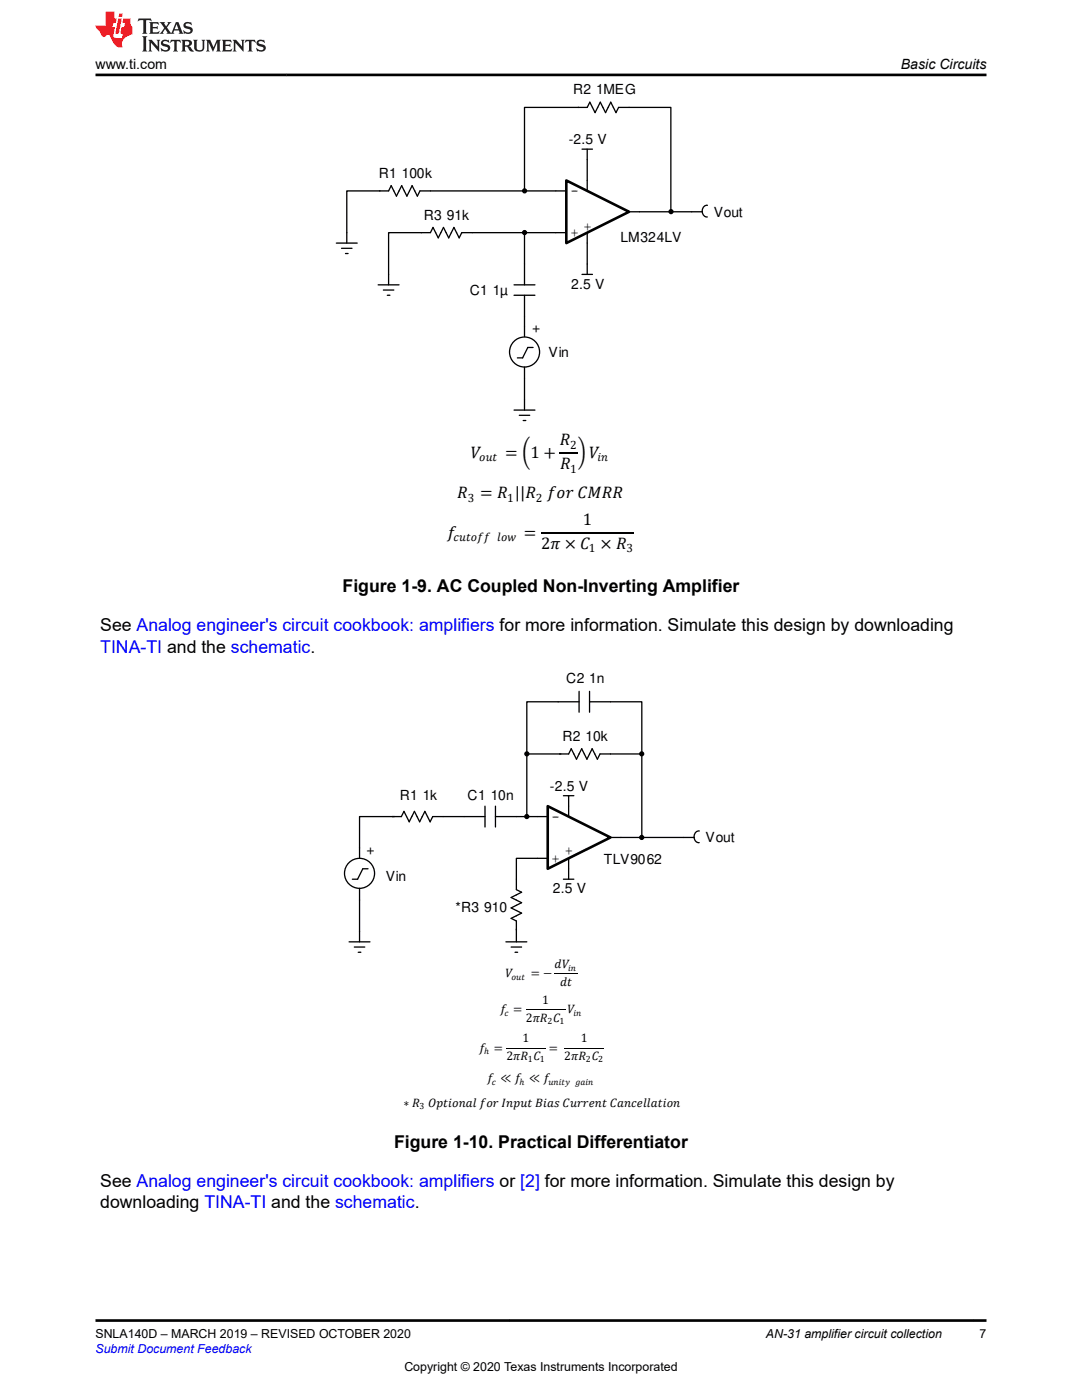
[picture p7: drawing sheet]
<svg xmlns="http://www.w3.org/2000/svg" width="216mm" height="279mm" viewBox="0 0 216 279" stroke-linecap="round" stroke-linejoin="round" font-family="sans-serif">
<defs><g id="words">
<g font-size="3.5">
<text x="68.4" y="118.2">Figure 1-9. AC Coupled Non-Inverting Amplifier</text>
<text x="20" y="126">See Analog engineer's circuit cookbook: amplifiers for more information. Simulate this design by downloading</text>
<text x="78.6" y="229">Figure 1-10. Practical Differentiator</text>
<text x="20" y="236.8">See Analog engineer's circuit cookbook: amplifiers or [2] for more information. Simulate this design by</text>
<text x="20" y="241">downloading TINA-TI and the schematic.</text>
</g>
<text font-size="3.5" fill="#00f" x="20" y="130.2">TINA-TI and the schematic.</text>
<g font-size="3.4">
<text x="111.7" y="88.9">4</text>
<text x="94" y="91.4">8</text>
<text x="100.8" y="91.4">= l1 +</text>
<text x="111.8" y="93.7">4</text>
<text x="115.3" y="91.4">p8</text>
<text x="91.2" y="99.4">4</text>
<text x="95.8" y="99.4">= 4 ||4 BKN %/44</text>
<text x="89.2" y="107.3">B</text>
<text x="104.5" y="107.3">=</text>
<text x="116.3" y="104.8">1</text>
<text x="108" y="109.5">2Ë × % × 4</text>
</g>
<g font-size="2.8">
<text x="19" y="13.8">www.ti.com</text>
<text x="179.8" y="13.8">Basic Circuits</text>
<text x="114.4" y="18.8">R2 1MEG</text>
<text x="113.5" y="28.7">-2.5 V</text>
<text x="75.6" y="35.5">R1 100k</text>
<text x="113.9" y="39">-</text>
<text x="84.6" y="43.9">R3 91k</text>
<text x="113.9" y="47.4">+</text>
<text x="116.4" y="46.1">+</text>
<text x="142.4" y="43.3">Vout</text>
<text x="123.8" y="48.3">LM324LV</text>
<text x="93.7" y="58.9">C1 1µ</text>
<text x="114" y="57.7">2.5 V</text>
<text x="107.6" y="66.5" transform="rotate(-90 107.6 66.5)">+</text>
<text x="109.5" y="71.3">Vin</text>
<text x="113" y="136.4">C2 1n</text>
<text x="112.2" y="147.9">R2 10k</text>
<text x="79.8" y="159.7">R1 1k</text>
<text x="93.3" y="159.7">C1 10n</text>
<text x="109.7" y="157.8">-2.5 V</text>
<text x="110.1" y="163.9">-</text>
<text x="140.8" y="168">Vout</text>
<text x="74.6" y="170.6" transform="rotate(-90 74.6 170.6)">+</text>
<text x="110.1" y="172.2">+</text>
<text x="112.7" y="170.6">+</text>
<text x="120.5" y="172.4">TLV9062</text>
<text x="77" y="175.8">Vin</text>
<text x="110.3" y="178.3">2.5 V</text>
<text x="90.9" y="182.1">*R3 910</text>
</g>
<g font-size="2.5">
<text x="100.9" y="195.1">8</text>
<text x="105.9" y="195.1">= F</text>
<text x="110.7" y="193.2">@8</text>
<text x="111.7" y="196.7">@P</text>
<text x="99.8" y="202.2">B =</text>
<text x="104.9" y="203.9">2Ë4 %</text>
<text x="108.2" y="200.4">1</text>
<text x="113.2" y="202.2">8</text>
<text x="95.6" y="209.9">B =</text>
<text x="104.3" y="208">1</text>
<text x="109.5" y="209.9">=</text>
<text x="115.9" y="208">1</text>
<text x="101.1" y="211.5">2Ë4 %</text>
<text x="112.6" y="211.5">2Ë4 %</text>
<text x="80.5" y="220.8">¤ 4</text>
<text x="85.4" y="220.8">1LPEKJ=H BKN +JLQP $E=O %QNNAJP %=J?AHH=PEKJ</text>
<text x="97.2" y="216">B ' B ' B</text>
<text x="19" y="267.1">SNLA140D – MARCH 2019 – REVISED OCTOBER 2020</text>
<text x="152.8" y="267.1">AN-31 amplifier circuit collection</text>
<text x="195.5" y="267.1">7</text>
<text x="80.7" y="273.5">Copyright © 2020 Texas Instruments Incorporated</text>
</g>
<text font-size="2.5" fill="#00f" x="19" y="270">Submit Document Feedback</text>
<g font-size="2.4">
<text x="113.8" y="89.6">2</text>
<text x="95.6" y="92.1">KQP</text>
<text x="113.8" y="94.3">1</text>
<text x="119.2" y="92.1">EJ</text>
<text x="93.3" y="100.1">3</text>
<text x="101.2" y="100.1">1</text>
<text x="107" y="100.1">2</text>
<text x="90.5" y="108">?QPKBB HKS</text>
<text x="117.5" y="110.2">1</text>
<text x="125" y="110.2">3</text>
</g>
<g font-size="1.8">
<text x="102.1" y="195.6">KQP</text>
<text x="113.4" y="193.7">EJ</text>
<text x="100.7" y="202.7">?</text>
<text x="114.4" y="202.7">EJ</text>
<text x="109.3" y="204.4">2</text>
<text x="111.7" y="204.4">1</text>
<text x="96.6" y="210.4">D</text>
<text x="105.3" y="212">1</text>
<text x="107.7" y="212">1</text>
<text x="116.9" y="212">2</text>
<text x="119.4" y="212">2</text>
<text x="83.7" y="221.3">3</text>
<text x="98.1" y="216.5">?</text>
<text x="103.7" y="216.5">D</text>
<text x="109.4" y="216.5">QJEPU C=EJ</text>
</g>
</g></defs>
<g fill="#000">
<circle cx="104.7" cy="38.1" r=".39"/>
<circle cx="104.7" cy="46.4" r=".39"/>
<circle cx="133.9" cy="42.2" r=".39"/>
</g>
<g fill="none" stroke="#000" stroke-width=".26">
<path d="M75.7 38.1h1.8l.6-1 1 2 1-2 1.1 2 1-2 1.1 2 .5-1h2.1M110.9 38.1h2.1M115.3 21.4h1.9l.5-1 1 2.1 1.1-2.1 1 2.1 1.1-2.1 1 2.1 .5-1.1h2.1M116.1 29.8h2.1M117.2 29.8v2M117.2 36v2.1M67.1 48.5h4.2M68.2 49.6h2M68.9 50.6h.6M69.2 46.4v2.1M75.5 56.8h4.1M76.5 57.9h2.1"/>
<path d="M77.3 58.9h.5M77.5 54.8v2M84.1 46.4h1.8l.5-1 1 2.1 1.1-2.1 1 2.1 1.1-2.1 1 2.1 .5-1.1h2.1M102.6 56.8h4.1M102.6 58.9h4.1M104.7 52.7v4.1M104.7 58.9v4.2M110.9 46.4h2.1M116.1 54.8h2.1M117.2 46.4v2.1M117.2 52.7v2.1M125.5 42.3h2.1"/>
<path d="M138 42.3h2.1M140.1 42.3a.97 .97 0 0 0 1 1M141.2 41a1.06 1.06 0 0 0-1.1 1.3M104.7 65.2v2M104.7 73.3v2.3M104.7 79.8v2M106.4 69.3h-1.1l-1 2.1h-1.1M102.6 81.8h4.1M103.6 82.9h2.1M104.4 83.9h.5"/>
<circle cx="104.7" cy="38.1" r=".39"/>
<circle cx="104.7" cy="46.4" r=".39"/>
<circle cx="133.9" cy="42.2" r=".39"/>
<circle cx="104.7" cy="70.3" r="3"/>
</g>
<path d="M113 36l12.5 6.3-12.5 6.2z" fill="#fff"/>
<path d="M113 36l12.5 6.3-12.5 6.2z" fill="none" stroke="#000" stroke-width=".52"/>
<g fill="none" stroke="#000" stroke-width=".26">
<path d="M75.8 38.1h-6.6v8.3M85.9 38.1h25M115.4 21.4h-10.7v16.7M117.2 31.8v4.2M125.5 21.4h8.4v20.9M84.1 46.4h-6.6v8.4M94.2 46.4h16.7M104.7 46.4v6.3M117.2 48.5v4.2M127.6 42.3h10.4M104.7 63.1v2.1M104.7 75.6v4.2"/>
<path d="M112.4 158.8h2.1M113.5 158.8v4.2M107.2 171.3h2.1M107.2 163h2.1M112.4 175.5h2.1M113.5 171.3v4.2M121.8 167.1h2.1M69.7 188h4.1M70.7 189h2.1M71.5 190h.5M71.7 185.9v2.1M100.9 188h4.2"/>
<path d="M102 189h2.1M102.8 190h.5M103 185.4v2.6"/>
<circle cx="105.1" cy="150.4" r=".39"/>
<circle cx="128" cy="150.4" r=".39"/>
<circle cx="105.1" cy="163" r=".39"/>
<circle cx="128" cy="167.1" r=".39"/>
</g>
<path d="M111.7 90.5h3.6M108 106.3h18.5" fill="none" stroke="#000" stroke-width=".22"/>
<g fill="#000">
<circle cx="105.1" cy="150.4" r=".39"/>
<circle cx="128" cy="150.4" r=".39"/>
<circle cx="105.1" cy="163" r=".39"/>
<circle cx="128" cy="167.1" r=".39"/>
</g>
<path d="M109.3 160.9l12.5 6.2-12.5 6.3z" fill="#fff"/>
<path d="M109.3 160.9l12.5 6.2-12.5 6.3z" fill="none" stroke="#000" stroke-width=".52"/>
<g fill="none" stroke="#000" stroke-width=".26">
<path d="M115.5 138v4.1M117.6 138v4.1M105.1 150.5h8.4l.5-1.1 1 2.1 1.1-2.1 1 2.1 1.1-2.1 1 2.1 .5-1h8.4M105.1 150.5v12.5M115.5 140.1h-10.4v10.4M117.6 140.1h10.5v10.4M128.1 150.5v16.6M71.7 177.3v8.6M73.4 173.4h-1l-1 2.1h-1.1M78.3 163h1.8l.5-1.1 1.1 2.1 1-2.1 1 2.1 1.1-2.1 1 2.1 .5-1h10.5M78.7 163h-7v8.3M96.8 160.9v4.2"/>
<path d="M98.9 163h8.3M98.9 160.9v4.2M107.2 171.3h-4.2v6.2l1.1 .6-2.1 1 2.1 1.1-2.1 1 2.1 1-2.1 1.1 1 .5v1.8M123.9 167.1h14.6M138.5 167.1a.97 .97 0 0 0 1 1.1M139.5 165.8a1.06 1.06 0 0 0-1 1.3"/>
<circle cx="71.7" cy="174.3" r="3"/>
</g>
<path d="M110.7 194.4h4.6M101.1 209.2h7.8M104.9 201.5h7.9M112.6 209.2h7.9" fill="none" stroke="#000" stroke-width=".2"/>
<path d="M27.7 3.7l-.2 .6 .5-.3h.6v.2v2.2l-.2 .3h1l-.2-.3v-2.2v-.2h.5l.5 .3-.1-.6zM29.8 4.4l.2 .4v1.6l-.2 .3h1.9l.1-.5a1.08 1.08 0 0 1-1.3 .1v-.6h.6l.4 .1v-.6l-.4 .2h-.6v-.6l.2-.1a1 1 0 0 1 1 .3l-.1-.6zM31.8 4.4l1 1.2-1 1.1h.9l-.2-.2 .4-.7 .5 .7-.2 .2h1.6l-.2-.2 .1-.4h1l.1 .4-.1 .2h.9l-.2-.3-.8-2h-.5l-1 2.2-.8-1.1 .9-1.1h-.8l.2 .2-.5 .7-.3-.7 .1-.2zM35.2 4.8l.4 1h-.8zM36.8 4.6a.65 .65 0 0 0-.2 .7 .65 .65 0 0 0 .6 .4l.7 .2 .1 .2a.79 .79 0 0 1-.7 .4 .79 .79 0 0 1-.7-.5l.1 .7 .2-.1a.93 .93 0 0 0 1.1 .1 .93 .93 0 0 0 .4-.9 1.46 1.46 0 0 0-1.2-.6l-.1-.4a1.09 1.09 0 0 1 1.2 .2l-.2-.6-.1 .1-.6-.1zM28.4 7.2l.2 .4v2.3l-.2 .4h1l-.2-.4v-2.3l.2-.4zM29.6 7.9l.2 .4v1.6l-.2 .4h.8l-.3-.4v-1.4l1.7 1.8v-2l.2-.4h-.8l.2 .3 .1 1.1-1.2-1.4zM32.3 8.1a.65 .65 0 0 0-.2 .7 .65 .65 0 0 0 .7 .4l.6 .2 .1 .3a.79 .79 0 0 1-.7 .3 .79 .79 0 0 1-.7-.5l.1 .8 .2-.1a.93 .93 0 0 0 1.1 0 .93 .93 0 0 0 .4-.9 1.46 1.46 0 0 0-1.2-.6l-.1-.4a1.09 1.09 0 0 1 1.2 .2l-.2-.6-.1 .1-.6-.1zM34.1 7.9l-.1 .7a.63 .63 0 0 1 .7-.4l.1 1.7-.3 .4h1l-.2-.4v-1.7a.66 .66 0 0 1 .8 .4l-.1-.7zM36.2 7.9l.2 .4v1.6l-.2 .4h.9l-.2-.2v-.8l.5 .1 .1 .1a.79 .79 0 0 0 1.2 .7l-1-1a.61 .61 0 0 0 .6-.6 .61 .61 0 0 0-.5-.6zM36.9 8.3l.2-.1a.47 .47 0 0 1 .5 .1 .47 .47 0 0 1 .1 .5l-.2 .2h-.6zM38.5 7.9l.2 .3a2.27 2.27 0 0 0 .4 1.9 1.04 1.04 0 0 0 1.7-.6v-1.3l.2-.3h-.8l.2 .4v1.2a.6 .6 0 0 1-.6 .5 .6 .6 0 0 1-.6-.5v-1.2l.3-.4zM41.1 7.9l.2 .4v1.6l-.2 .4h.7l-.2-.4v-1.5l.9 1.9 .8-1.9v1.5l-.2 .4h1l-.3-.4v-1.6l.3-.4h-.8l-.7 1.6-.7-1.6zM44.3 7.9l.2 .4v1.6l-.2 .4h1.9l.1-.6a1.09 1.09 0 0 1-1.3 .1v-.6h.6l.4 .2v-.7l-.4 .2h-.6v-.5l.2-.2a1.01 1.01 0 0 1 1 .3l-.1-.6zM46.4 7.9l.3 .4v1.6l-.3 .4h.8l-.2-.4v-1.4l1.6 1.8v-2l.2-.4h-.7l.2 .3v1.1l-1.2-1.4zM49 7.9l-.1 .7a.63 .63 0 0 1 .8-.4v1.7l-.3 .4h1l-.2-.4v-1.7a.66 .66 0 0 1 .8 .4l-.1-.7zM51.4 8.1a.65 .65 0 0 0-.2 .7 .65 .65 0 0 0 .6 .4l.6 .2 .2 .3a.79 .79 0 0 1-.8 .3 .79 .79 0 0 1-.6-.5l.1 .8 .2-.1a.93 .93 0 0 0 1 0 .93 .93 0 0 0 .5-.9 1.46 1.46 0 0 0-1.3-.6l-.1-.4a1.09 1.09 0 0 1 1.3 .2l-.2-.6-.2 .1-.5-.1z" fill="#231f20"/>
<path d="M21.1 2.3v2.8h-2v.4l.9 .9a.95 .95 0 0 0 .9 .9 .59 .59 0 0 1 .6-.3 .59 .59 0 0 1 .5 .3l.4 .8a1.59 1.59 0 0 0 2.1 1.3 1.61 1.61 0 0 1 1-2.2l1-.4-.1-1.4a1.59 1.59 0 0 1-.4-1.7h-1.4l-.2 .9h.5l-.1 .8h-.5l-.2 1v.3h.4l-.2 .9h-.6a.73 .73 0 0 1-1.1-.6l.3-1.6h-.5l.2-.8h.5l.2-.9h-.5v-1.4zM23.6 3.7l-.6 3h.7l.6-3zM23.8 2.7l-.1 .7h.7l.1-.7z" fill="#ed1c24"/>
<path d="M19 15h177.8M19.1 263.5h177.8" fill="none" stroke="#000" stroke-width=".53"/>
<use href="#words"/>
</svg>
